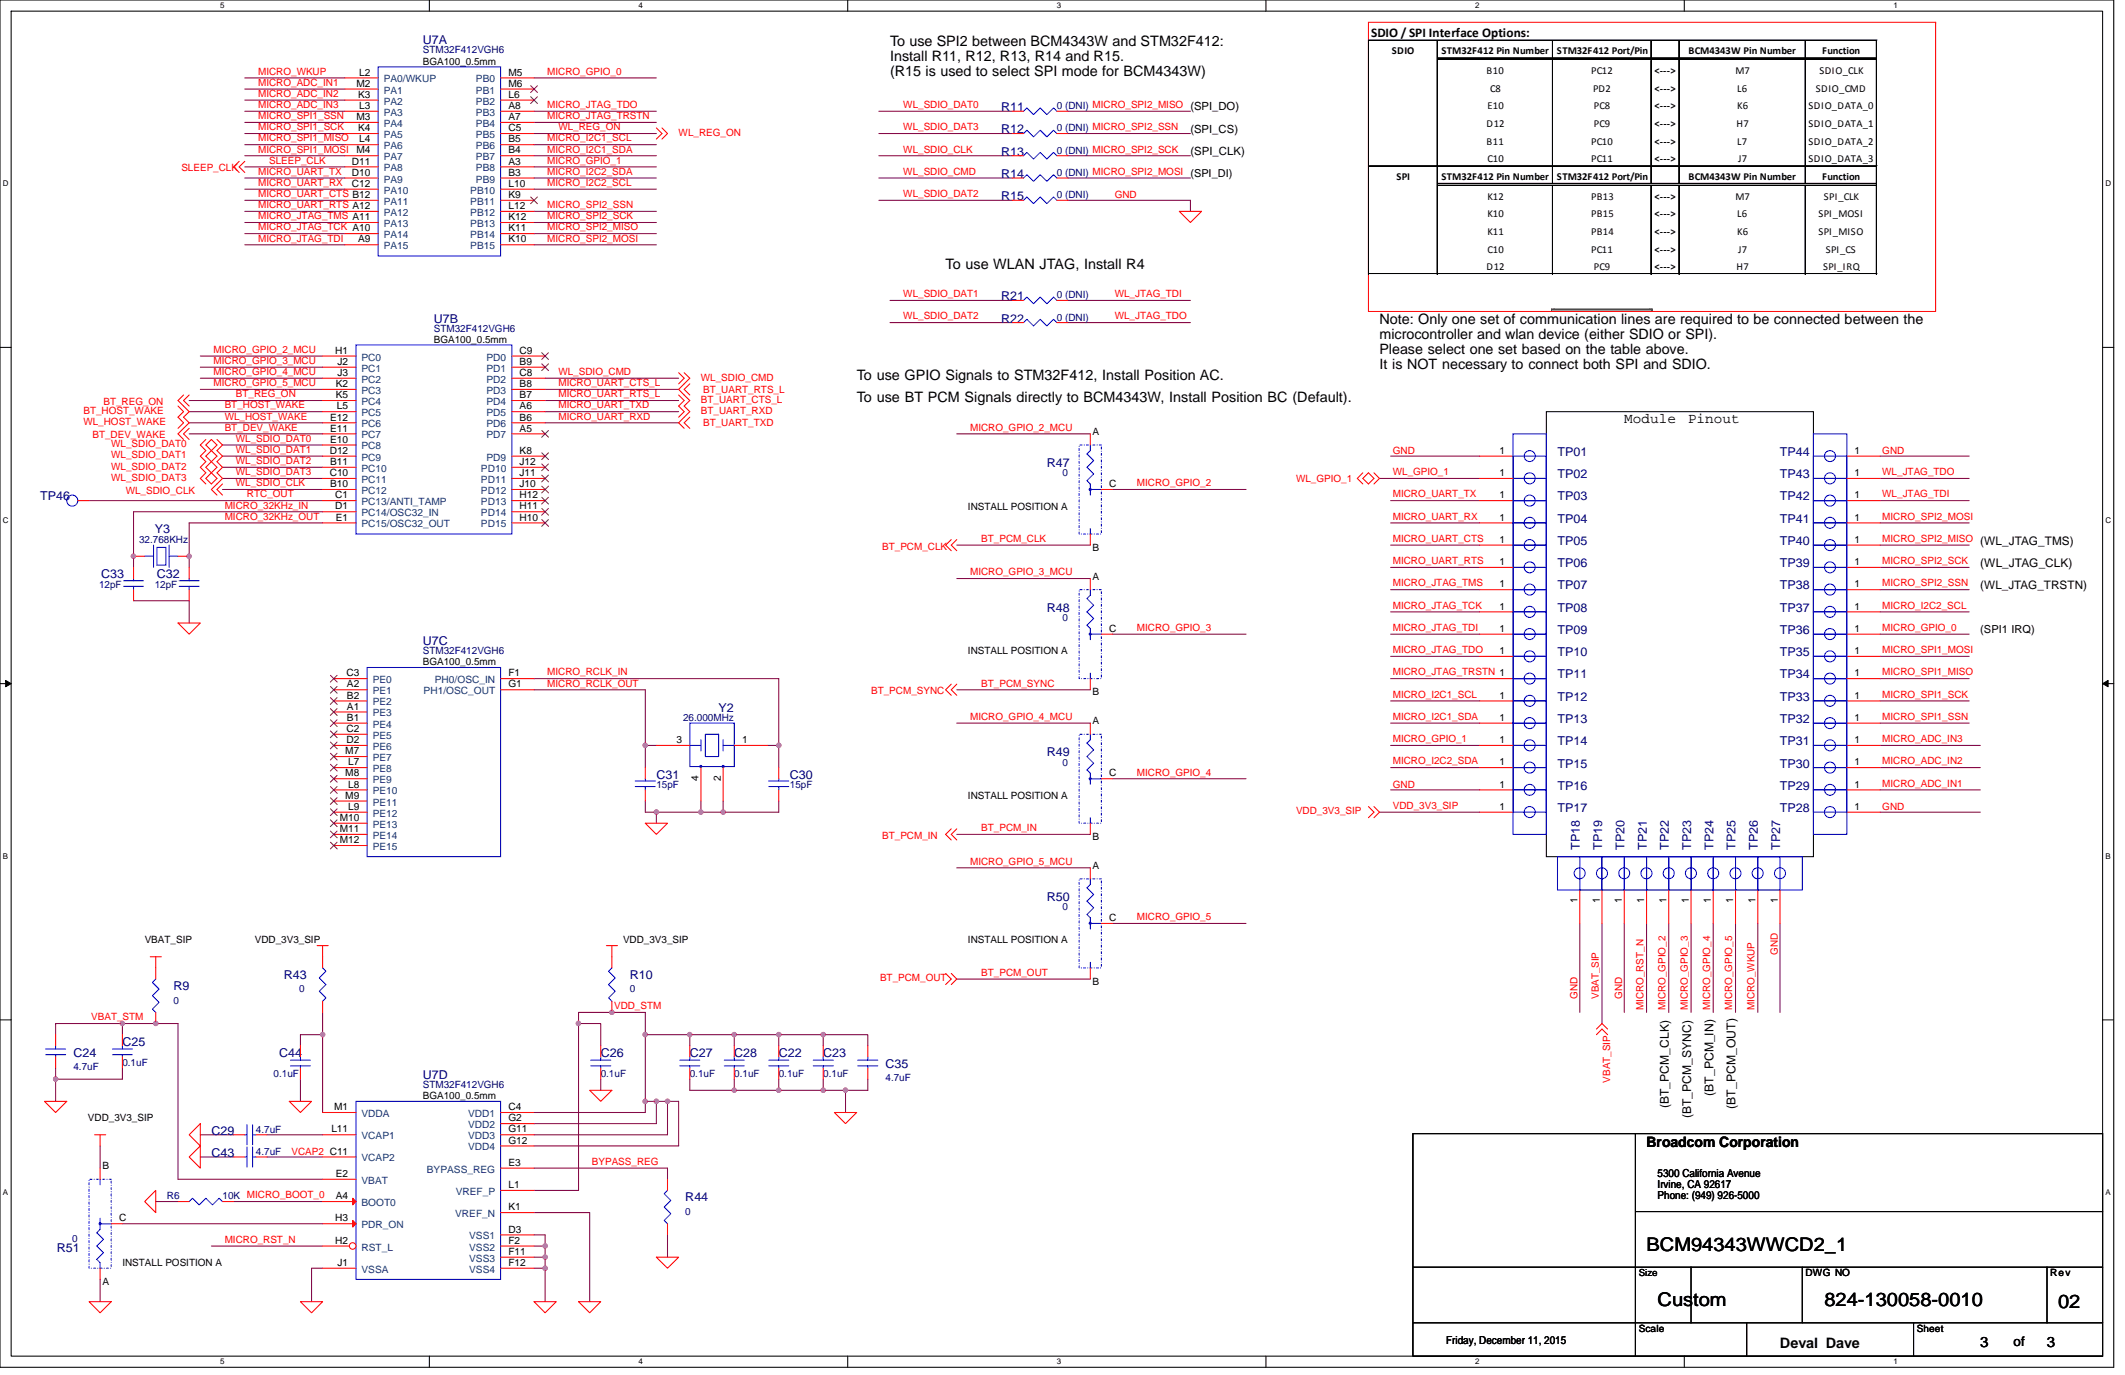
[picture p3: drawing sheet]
<svg xmlns="http://www.w3.org/2000/svg" width="432mm" height="279mm" viewBox="0 0 432 279" stroke-linecap="round" stroke-linejoin="round" font-family="sans-serif">
<defs><g id="words">
<g font-size="3.8">
<text x="334.6" y="254.1">BCM94343WWCD2_1</text>
<text x="336.8" y="265.5">Custom</text>
<text x="370.7" y="265.5">824-130058-0010</text>
<text x="418.2" y="265.7">02</text>
</g>
<g font-size="2.9">
<text x="180.8" y="9.4">To use SPI2 between BCM4343W and STM32F412:</text>
<text x="180.8" y="12.4">Install R11, R12, R13, R14 and R15.</text>
<text x="180.8" y="15.5">(R15 is used to select SPI mode for BCM4343W)</text>
<text x="192.2" y="54.6">To use WLAN JTAG, Install R4</text>
<text x="280.3" y="65.9">Note: Only one set of communication lines are required to be connected between the</text>
<text x="280.3" y="68.9">microcontroller and wlan device (either SDIO or SPI).</text>
<text x="280.3" y="71.9">Please select one set based on the table above.</text>
<text x="174.1" y="77.2">To use GPIO Signals to STM32F412, Install Position AC.</text>
<text x="280.3" y="74.9">It is NOT necessary to connect both SPI and SDIO.</text>
<text x="174.1" y="81.7">To use BT PCM Signals directly to BCM4343W, Install Position BC (Default).</text>
<text x="330.1" y="86">Module</text>
<text x="343" y="86">Pinout</text>
<text x="334.6" y="233.1">Broadcom Corporation</text>
<text x="361.7" y="274">Deval Dave</text>
<text x="402.4" y="273.7">3</text>
<text x="415.9" y="273.7">3</text>
</g>
<g font-size="2.7">
<text x="278.6" y="7.5">SDIO / SPI Interface Options:</text>
<text x="409.2" y="273.5">of</text>
</g>
<g font-size="2.5" fill="#000080">
<text x="85.9" y="9">U7A</text>
<text x="203.5" y="22.6">R11</text>
<text x="203.5" y="27.1">R12</text>
<text x="203.5" y="31.6">R13</text>
<text x="203.5" y="36.1">R14</text>
<text x="203.5" y="40.7">R15</text>
<text x="88.2" y="65.5">U7B</text>
<text x="203.5" y="65.5">R22</text>
<text x="203.5" y="61">R21</text>
<text x="212.7" y="94.9">R47</text>
<text x="316.5" y="92.6">TP01</text>
<text x="361.7" y="92.6">TP44</text>
<text x="8.1" y="101.7">TP46</text>
<text x="316.5" y="101.7">TP03</text>
<text x="316.5" y="97.2">TP02</text>
<text x="361.7" y="101.7">TP42</text>
<text x="361.7" y="97.2">TP43</text>
<text x="316.5" y="106.2">TP04</text>
<text x="361.7" y="106.2">TP41</text>
<text x="31.4" y="108.2">Y3</text>
<text x="316.5" y="110.7">TP05</text>
<text x="361.7" y="110.7">TP40</text>
<text x="20.6" y="117.5">C33</text>
<text x="31.9" y="117.5">C32</text>
<text x="316.5" y="119.8">TP07</text>
<text x="316.5" y="115.3">TP06</text>
<text x="361.7" y="119.8">TP38</text>
<text x="361.7" y="115.3">TP39</text>
<text x="212.7" y="124.3">R48</text>
<text x="316.5" y="124.3">TP08</text>
<text x="361.7" y="124.3">TP37</text>
<text x="85.9" y="131.1">U7C</text>
<text x="316.5" y="128.8">TP09</text>
<text x="361.7" y="128.8">TP36</text>
<text x="316.5" y="137.9">TP11</text>
<text x="316.5" y="133.3">TP10</text>
<text x="361.7" y="133.3">TP35</text>
<text x="361.7" y="137.9">TP34</text>
<text x="316.5" y="142.4">TP12</text>
<text x="361.7" y="142.4">TP33</text>
<text x="146" y="144.7">Y2</text>
<text x="316.5" y="146.9">TP13</text>
<text x="361.7" y="146.9">TP32</text>
<text x="212.7" y="153.7">R49</text>
<text x="316.5" y="156">TP15</text>
<text x="316.5" y="151.4">TP14</text>
<text x="361.7" y="151.4">TP31</text>
<text x="361.7" y="156">TP30</text>
<text x="133.4" y="158.2">C31</text>
<text x="160.5" y="158.2">C30</text>
<text x="316.5" y="160.5">TP16</text>
<text x="361.7" y="160.5">TP29</text>
<text x="316.5" y="165">TP17</text>
<text x="361.7" y="165">TP28</text>
<text x="321" y="172.7" transform="rotate(-90 321 172.7)">TP18</text>
<text x="325.6" y="172.7" transform="rotate(-90 325.6 172.7)">TP19</text>
<text x="330.1" y="172.7" transform="rotate(-90 330.1 172.7)">TP20</text>
<text x="334.6" y="172.7" transform="rotate(-90 334.6 172.7)">TP21</text>
<text x="339.1" y="172.7" transform="rotate(-90 339.1 172.7)">TP22</text>
<text x="343.6" y="172.7" transform="rotate(-90 343.6 172.7)">TP23</text>
<text x="348.2" y="172.7" transform="rotate(-90 348.2 172.7)">TP24</text>
<text x="352.7" y="172.7" transform="rotate(-90 352.7 172.7)">TP25</text>
<text x="357.2" y="172.7" transform="rotate(-90 357.2 172.7)">TP26</text>
<text x="361.7" y="172.7" transform="rotate(-90 361.7 172.7)">TP27</text>
<text x="212.7" y="183.1">R50</text>
<text x="35.3" y="201.2">R9</text>
<text x="57.7" y="198.9">R43</text>
<text x="128" y="198.9">R10</text>
<text x="14.9" y="214.7">C24</text>
<text x="24.9" y="212.5">C25</text>
<text x="56.7" y="214.7">C44</text>
<text x="122.1" y="214.7">C26</text>
<text x="140.2" y="214.7">C27</text>
<text x="149.2" y="214.7">C28</text>
<text x="158.2" y="214.7">C22</text>
<text x="167.3" y="214.7">C23</text>
<text x="85.9" y="219.2">U7D</text>
<text x="179.9" y="217">C35</text>
<text x="42.9" y="230.5">C29</text>
<text x="42.9" y="235.1">C43</text>
<text x="139.3" y="244.1">R44</text>
<text x="11.5" y="254.5">R51</text>
</g>
<g font-size="2.5">
<text x="339.1" y="225.1" transform="rotate(-90 339.1 225.1)">(BT_PCM_CLK)</text>
<text x="343.6" y="227.2" transform="rotate(-90 343.6 227.2)">(BT_PCM_SYNC)</text>
<text x="348.2" y="222.7" transform="rotate(-90 348.2 222.7)">(BT_PCM_IN)</text>
<text x="352.7" y="225.4" transform="rotate(-90 352.7 225.4)">(BT_PCM_OUT)</text>
</g>
<g font-size="2.4">
<text x="402.4" y="110.7">(WL_JTAG_TMS)</text>
<text x="402.4" y="115.2">(WL_JTAG_CLK)</text>
<text x="402.4" y="119.7">(WL_JTAG_TRSTN)</text>
</g>
<g font-size="2.3">
<text x="241.9" y="26.9">(SPI_CS)</text>
<text x="241.9" y="31.5">(SPI_CLK)</text>
</g>
<g font-size="2.2">
<text x="282.8" y="11.1">SDIO</text>
<text x="292.9" y="11.1">STM32F412 Pin Number</text>
<text x="316.4" y="11.1">STM32F412 Port/Pin</text>
<text x="343.1" y="11.1">BCM4343W Pin Number</text>
<text x="370.2" y="11.1">Function</text>
<text x="302.1" y="15">B10</text>
<text x="323.3" y="15">PC12</text>
<text x="336.2" y="15">&lt;‐‐‐&gt;</text>
<text x="352.7" y="15">M7</text>
<text x="369.7" y="15">SDIO_CLK</text>
<text x="302.3" y="22.2">E10</text>
<text x="302.8" y="18.6">C8</text>
<text x="323.7" y="18.6">PD2</text>
<text x="323.9" y="22.2">PC8</text>
<text x="336.2" y="18.6">&lt;‐‐‐&gt;</text>
<text x="336.2" y="22.2">&lt;‐‐‐&gt;</text>
<text x="353" y="18.6">L6</text>
<text x="353" y="22.2">K6</text>
<text x="367.5" y="22.2">SDIO_DATA_0</text>
<text x="369" y="18.6">SDIO_CMD</text>
<text x="302.1" y="25.8">D12</text>
<text x="302.1" y="29.4">B11</text>
<text x="323.3" y="29.4">PC10</text>
<text x="323.9" y="25.8">PC9</text>
<text x="336.2" y="25.8">&lt;‐‐‐&gt;</text>
<text x="336.2" y="29.4">&lt;‐‐‐&gt;</text>
<text x="352.8" y="25.8">H7</text>
<text x="353" y="29.4">L7</text>
<text x="367.5" y="25.8">SDIO_DATA_1</text>
<text x="367.5" y="29.4">SDIO_DATA_2</text>
<text x="302.3" y="33">C10</text>
<text x="323.3" y="33">PC11</text>
<text x="336.2" y="33">&lt;‐‐‐&gt;</text>
<text x="353.2" y="33">J7</text>
<text x="367.5" y="33">SDIO_DATA_3</text>
<text x="283.7" y="36.6">SPI</text>
<text x="292.9" y="36.6">STM32F412 Pin Number</text>
<text x="302.3" y="40.6">K12</text>
<text x="316.4" y="36.6">STM32F412 Port/Pin</text>
<text x="323.3" y="40.6">PB13</text>
<text x="336.2" y="40.6">&lt;‐‐‐&gt;</text>
<text x="343.1" y="36.6">BCM4343W Pin Number</text>
<text x="352.7" y="40.6">M7</text>
<text x="370.2" y="36.6">Function</text>
<text x="370.6" y="40.6">SPI_CLK</text>
<text x="302.3" y="44.2">K10</text>
<text x="302.3" y="47.8">K11</text>
<text x="323.3" y="44.2">PB15</text>
<text x="323.3" y="47.8">PB14</text>
<text x="336.2" y="44.2">&lt;‐‐‐&gt;</text>
<text x="336.2" y="47.8">&lt;‐‐‐&gt;</text>
<text x="353" y="44.2">L6</text>
<text x="353" y="47.8">K6</text>
<text x="369.5" y="44.2">SPI_MOSI</text>
<text x="369.5" y="47.8">SPI_MISO</text>
<text x="302.3" y="51.4">C10</text>
<text x="323.3" y="51.4">PC11</text>
<text x="336.2" y="51.4">&lt;‐‐‐&gt;</text>
<text x="353.2" y="51.4">J7</text>
<text x="371" y="51.4">SPI_CS</text>
<text x="302.1" y="54.9">D12</text>
<text x="323.9" y="54.9">PC9</text>
<text x="336.2" y="54.9">&lt;‐‐‐&gt;</text>
<text x="352.9" y="54.9">H7</text>
<text x="370.4" y="54.9">SPI_IRQ</text>
<text x="402.4" y="128.6">(SPI1 IRQ)</text>
<text x="336.8" y="239.2">5300 California Avenue</text>
<text x="336.8" y="241.4">Irvine, CA 92617</text>
<text x="336.8" y="243.7">Phone: (949) 926-5000</text>
<text x="293.9" y="273.1">Friday, December 11, 2015</text>
</g>
<g font-size="2" fill="#000080">
<text x="85.9" y="10.9">STM32F412VGH6</text>
<text x="214.8" y="22.2">0 (DNI) MICRO_SPI2_MISO (SPI_DO)</text>
<text x="214.8" y="26.7">0 (DNI) MICRO_SPI2_SSN</text>
<text x="214.8" y="35.7">0 (DNI) MICRO_SPI2_MOSI (SPI_DI)</text>
<text x="214.8" y="31.2">0 (DNI) MICRO_SPI2_SCK</text>
<text x="214.8" y="40.3">0 (DNI)</text>
<text x="214.8" y="65.1">0 (DNI)</text>
<text x="214.8" y="60.6">0 (DNI)</text>
<text x="88.2" y="67.4">STM32F412VGH6</text>
<text x="215.9" y="96.8">0</text>
<text x="28.3" y="110.3">32.768KHz</text>
<text x="20.1" y="119.4">12pF</text>
<text x="31.4" y="119.4">12pF</text>
<text x="215.9" y="126.2">0</text>
<text x="85.9" y="132.9">STM32F412VGH6</text>
<text x="138.8" y="146.5">26.000MHz</text>
<text x="215.9" y="155.6">0</text>
<text x="133.4" y="160.1">15pF</text>
<text x="160.5" y="160.1">15pF</text>
<text x="215.9" y="184.9">0</text>
<text x="35.3" y="203.9">0</text>
<text x="60.8" y="201.7">0</text>
<text x="128" y="201.7">0</text>
<text x="14.9" y="217.5">4.7uF</text>
<text x="24.9" y="216.6">0.1uF</text>
<text x="55.6" y="218.8">0.1uF</text>
<text x="85.9" y="221.1">STM32F412VGH6</text>
<text x="122.1" y="218.8">0.1uF</text>
<text x="140.2" y="218.8">0.1uF</text>
<text x="149.2" y="218.8">0.1uF</text>
<text x="158.2" y="218.8">0.1uF</text>
<text x="167.3" y="218.8">0.1uF</text>
<text x="179.9" y="219.8">4.7uF</text>
<text x="52" y="230.1">4.7uF</text>
<text x="52" y="234.7">4.7uF</text>
<text x="33.9" y="243.7">R6</text>
<text x="45.2" y="243.7">10K MICRO_BOOT_0</text>
<text x="139.3" y="246.9">0</text>
<text x="14.7" y="252.3">0</text>
</g>
<g font-size="2" fill="#f00">
<text x="52.5" y="17.4">MICRO_ADC_IN1</text>
<text x="52.5" y="15.2">MICRO_WKUP</text>
<text x="111.2" y="15.2">MICRO_GPIO_0</text>
<text x="52.5" y="19.7">MICRO_ADC_IN2</text>
<text x="52.5" y="21.9">MICRO_ADC_IN3</text>
<text x="111.2" y="21.9">MICRO_JTAG_TDO</text>
<text x="183.6" y="21.9">WL_SDIO_DAT0</text>
<text x="52.5" y="24.2">MICRO_SPI1_SSN</text>
<text x="52.5" y="26.5">MICRO_SPI1_SCK</text>
<text x="52.5" y="28.7">MICRO_SPI1_MISO</text>
<text x="111.2" y="24.2">MICRO_JTAG_TRSTN</text>
<text x="111.2" y="28.7">MICRO_I2C1_SCL</text>
<text x="113.5" y="26.5">WL_REG_ON</text>
<text x="137.9" y="27.6">WL_REG_ON</text>
<text x="183.6" y="26.5">WL_SDIO_DAT3</text>
<text x="36.9" y="34.8">SLEEP_CLK</text>
<text x="52.5" y="31">MICRO_SPI1_MOSI</text>
<text x="52.5" y="35.5">MICRO_UART_TX</text>
<text x="54.7" y="33.3">SLEEP_CLK</text>
<text x="111.2" y="33.3">MICRO_GPIO_1</text>
<text x="111.2" y="31">MICRO_I2C1_SDA</text>
<text x="111.2" y="35.5">MICRO_I2C2_SDA</text>
<text x="183.6" y="31">WL_SDIO_CLK</text>
<text x="183.6" y="35.5">WL_SDIO_CMD</text>
<text x="52.5" y="37.8">MICRO_UART_RX</text>
<text x="52.5" y="40">MICRO_UART_CTS B12</text>
<text x="111.2" y="37.8">MICRO_I2C2_SCL</text>
<text x="183.6" y="40">WL_SDIO_DAT2</text>
<text x="226.5" y="40.3">GND</text>
<text x="52.5" y="44.6">MICRO_JTAG_TMS A11</text>
<text x="52.5" y="46.8">MICRO_JTAG_TCK A10</text>
<text x="52.5" y="42.3">MICRO_UART_RTS A12</text>
<text x="111.2" y="42.3">MICRO_SPI2_SSN</text>
<text x="111.2" y="44.6">MICRO_SPI2_SCK</text>
<text x="111.2" y="46.8">MICRO_SPI2_MISO</text>
<text x="52.5" y="49.1">MICRO_JTAG_TDI</text>
<text x="111.2" y="49.1">MICRO_SPI2_MOSI</text>
<text x="183.6" y="60.4">WL_SDIO_DAT1</text>
<text x="183.6" y="64.9">WL_SDIO_DAT2</text>
<text x="226.5" y="60.4">WL_JTAG_TDI</text>
<text x="226.5" y="64.9">WL_JTAG_TDO</text>
<text x="43.4" y="71.7">MICRO_GPIO_2_MCU</text>
<text x="43.4" y="74">MICRO_GPIO_3_MCU</text>
<text x="43.4" y="76.2">MICRO_GPIO_4_MCU</text>
<text x="113.5" y="76.2">WL_SDIO_CMD</text>
<text x="142.4" y="77.3">WL_SDIO_CMD</text>
<text x="21" y="82.3">BT_REG_ON</text>
<text x="43.4" y="78.5">MICRO_GPIO_5_MCU</text>
<text x="45.7" y="83">BT_HOST_WAKE</text>
<text x="47.9" y="80.7">BT_REG_ON</text>
<text x="113.5" y="78.5">MICRO_UART_CTS_L</text>
<text x="113.5" y="80.7">MICRO_UART_RTS_L</text>
<text x="113.5" y="83">MICRO_UART_TXD</text>
<text x="142.4" y="81.9">BT_UART_CTS_L</text>
<text x="142.9" y="79.8">BT_UART_RTS_L</text>
<text x="17" y="86.4">WL_HOST_WAKE</text>
<text x="17" y="84.1">BT_HOST_WAKE</text>
<text x="18.8" y="89.1">BT_DEV_WAKE</text>
<text x="45.7" y="87.5">BT_DEV_WAKE</text>
<text x="45.7" y="85.3">WL_HOST_WAKE</text>
<text x="47.9" y="89.8">WL_SDIO_DAT0</text>
<text x="113.5" y="85.3">MICRO_UART_RXD</text>
<text x="142.4" y="84.1">BT_UART_RXD</text>
<text x="142.9" y="86.6">BT_UART_TXD</text>
<text x="197.1" y="87.5">MICRO_GPIO_2_MCU</text>
<text x="22.6" y="90.9">WL_SDIO_DAT0</text>
<text x="22.6" y="93.2">WL_SDIO_DAT1</text>
<text x="22.6" y="95.4">WL_SDIO_DAT2</text>
<text x="47.9" y="92">WL_SDIO_DAT1</text>
<text x="47.9" y="94.3">WL_SDIO_DAT2</text>
<text x="283" y="92.2">GND</text>
<text x="382.5" y="92.2">GND</text>
<text x="22.6" y="97.7">WL_SDIO_DAT3</text>
<text x="25.5" y="100.4">WL_SDIO_CLK</text>
<text x="47.9" y="96.6">WL_SDIO_DAT3</text>
<text x="47.9" y="98.8">WL_SDIO_CLK</text>
<text x="50.2" y="101.1">RTC_OUT</text>
<text x="231" y="98.8">MICRO_GPIO_2</text>
<text x="263.4" y="97.9">WL_GPIO_1</text>
<text x="283" y="101.1">MICRO_UART_TX</text>
<text x="283" y="96.6">WL_GPIO_1</text>
<text x="382.5" y="101.1">WL_JTAG_TDI</text>
<text x="382.5" y="96.6">WL_JTAG_TDO</text>
<text x="45.7" y="103.3">MICRO_32KHz_IN</text>
<text x="45.7" y="105.6">MICRO_32KHz_OUT</text>
<text x="283" y="105.6">MICRO_UART_RX</text>
<text x="382.5" y="105.6">MICRO_SPI2_MOSI</text>
<text x="179.3" y="111.7">BT_PCM_CLK</text>
<text x="199.4" y="110.1">BT_PCM_CLK</text>
<text x="283" y="110.1">MICRO_UART_CTS</text>
<text x="382.5" y="110.1">MICRO_SPI2_MISO</text>
<text x="197.1" y="116.9">MICRO_GPIO_3_MCU</text>
<text x="283" y="119.2">MICRO_JTAG_TMS</text>
<text x="283" y="114.6">MICRO_UART_RTS</text>
<text x="382.5" y="119.2">MICRO_SPI2_SSN</text>
<text x="382.5" y="114.6">MICRO_SPI2_SCK</text>
<text x="283" y="123.7">MICRO_JTAG_TCK</text>
<text x="382.5" y="123.7">MICRO_I2C2_SCL</text>
<text x="231" y="128.2">MICRO_GPIO_3</text>
<text x="283" y="128.2">MICRO_JTAG_TDI</text>
<text x="382.5" y="128.2">MICRO_GPIO_0</text>
<text x="111.2" y="137.2">MICRO_RCLK_IN</text>
<text x="283" y="132.7">MICRO_JTAG_TDO</text>
<text x="283" y="137.2">MICRO_JTAG_TRSTN 1</text>
<text x="382.5" y="132.7">MICRO_SPI1_MOSI</text>
<text x="382.5" y="137.2">MICRO_SPI1_MISO</text>
<text x="111.2" y="139.5">MICRO_RCLK_OUT</text>
<text x="177" y="141.1">BT_PCM_SYNC</text>
<text x="199.4" y="139.5">BT_PCM_SYNC</text>
<text x="283" y="141.8">MICRO_I2C1_SCL</text>
<text x="382.5" y="141.8">MICRO_SPI1_SCK</text>
<text x="197.1" y="146.3">MICRO_GPIO_4_MCU</text>
<text x="283" y="146.3">MICRO_I2C1_SDA</text>
<text x="382.5" y="146.3">MICRO_SPI1_SSN</text>
<text x="283" y="150.8">MICRO_GPIO_1</text>
<text x="283" y="155.3">MICRO_I2C2_SDA</text>
<text x="382.5" y="155.3">MICRO_ADC_IN2</text>
<text x="382.5" y="150.8">MICRO_ADC_IN3</text>
<text x="231" y="157.6">MICRO_GPIO_4</text>
<text x="283" y="160.1">GND</text>
<text x="382.5" y="159.9">MICRO_ADC_IN1</text>
<text x="263.4" y="165.5">VDD_3V3_SIP</text>
<text x="283" y="164.4">VDD_3V3_SIP</text>
<text x="382.5" y="164.6">GND</text>
<text x="179.3" y="170.5">BT_PCM_IN</text>
<text x="199.4" y="168.9">BT_PCM_IN</text>
<text x="197.1" y="175.7">MICRO_GPIO_5_MCU</text>
<text x="231" y="187">MICRO_GPIO_5</text>
<text x="361.3" y="194" transform="rotate(-90 361.3 194)">GND</text>
<text x="178.8" y="199.4">BT_PCM_OUT</text>
<text x="199.4" y="198.3">BT_PCM_OUT</text>
<text x="320.6" y="203" transform="rotate(-90 320.6 203)">GND</text>
<text x="324.9" y="203" transform="rotate(-90 324.9 203)">VBAT_SIP</text>
<text x="329.6" y="203" transform="rotate(-90 329.6 203)">GND</text>
<text x="18.5" y="207.3">VBAT_STM</text>
<text x="124.8" y="205.1">VDD_STM</text>
<text x="333.9" y="205.3" transform="rotate(-90 333.9 205.3)">MICRO_RST_N</text>
<text x="338.4" y="205.3" transform="rotate(-90 338.4 205.3)">MICRO_GPIO_2</text>
<text x="343" y="205.3" transform="rotate(-90 343 205.3)">MICRO_GPIO_3</text>
<text x="347.5" y="205.3" transform="rotate(-90 347.5 205.3)">MICRO_GPIO_4</text>
<text x="352" y="205.3" transform="rotate(-90 352 205.3)">MICRO_GPIO_5</text>
<text x="356.5" y="205.3" transform="rotate(-90 356.5 205.3)">MICRO_WKUP</text>
<text x="327.2" y="220" transform="rotate(-90 327.2 220)">VBAT_SIP</text>
<text x="59.2" y="234.7">VCAP2 C11</text>
<text x="120.3" y="236.7">BYPASS_REG</text>
<text x="45.7" y="252.5">MICRO_RST_N</text>
</g>
<g font-size="2">
<text x="72.4" y="17.6">M2</text>
<text x="73" y="15.4">L2</text>
<text x="85.9" y="13.1">BGA100_0.5mm</text>
<text x="103.3" y="15.4">M5</text>
<text x="103.3" y="17.6">M6</text>
<text x="72.7" y="19.9">K3</text>
<text x="73" y="22.1">L3</text>
<text x="103.3" y="19.9">L6</text>
<text x="103.3" y="22.1">A8</text>
<text x="72.4" y="24.4">M3</text>
<text x="72.7" y="26.7">K4</text>
<text x="73" y="28.9">L4</text>
<text x="103.3" y="24.4">A7</text>
<text x="103.3" y="26.7">C5</text>
<text x="103.3" y="28.9">B5</text>
<text x="71.5" y="33.4">D11</text>
<text x="71.5" y="35.7">D10</text>
<text x="72.4" y="31.2">M4</text>
<text x="103.3" y="31.2">B4</text>
<text x="103.3" y="33.4">A3</text>
<text x="103.3" y="35.7">B3</text>
<text x="71.5" y="38">C12</text>
<text x="103.3" y="38">L10</text>
<text x="103.3" y="40.2">K9</text>
<text x="103.3" y="42.5">L12</text>
<text x="103.3" y="44.7">K12</text>
<text x="103.3" y="47">K11</text>
<text x="72.7" y="49.3">A9</text>
<text x="103.3" y="49.3">K10</text>
<text x="68.1" y="71.9">H1</text>
<text x="88.2" y="69.6">BGA100_0.5mm</text>
<text x="105.6" y="71.9">C9</text>
<text x="68.6" y="74.1">J2</text>
<text x="68.6" y="76.4">J3</text>
<text x="105.6" y="74.1">B9</text>
<text x="105.6" y="76.4">C8</text>
<text x="68.2" y="78.7">K2</text>
<text x="68.2" y="80.9">K5</text>
<text x="68.5" y="83.2">L5</text>
<text x="105.6" y="78.7">B8</text>
<text x="105.6" y="80.9">B7</text>
<text x="105.6" y="83.2">A6</text>
<text x="67.1" y="85.4">E12</text>
<text x="67.1" y="87.7">E11</text>
<text x="67.1" y="90">E10</text>
<text x="105.6" y="85.4">B6</text>
<text x="105.6" y="87.7">A5</text>
<text x="222" y="88.4">A</text>
<text x="67" y="92.2">D12</text>
<text x="67.1" y="94.5">B11</text>
<text x="105.6" y="94.5">J12</text>
<text x="105.6" y="92.2">K8</text>
<text x="304.7" y="92.2">1</text>
<text x="376.9" y="92.2">1</text>
<text x="67" y="96.8">C10</text>
<text x="67.1" y="99">B10</text>
<text x="68.1" y="101.3">C1</text>
<text x="105.6" y="96.8">J11</text>
<text x="105.6" y="99">J10</text>
<text x="105.6" y="101.3">H12</text>
<text x="225.4" y="99">C</text>
<text x="304.7" y="101.3">1</text>
<text x="304.7" y="96.8">1</text>
<text x="376.9" y="101.3">1</text>
<text x="376.9" y="96.8">1</text>
<text x="68.1" y="103.5">D1</text>
<text x="68.2" y="105.8">E1</text>
<text x="105.6" y="103.5">H11</text>
<text x="105.6" y="105.8">H10</text>
<text x="196.7" y="103.5">INSTALL POSITION A</text>
<text x="304.7" y="105.8">1</text>
<text x="376.9" y="105.8">1</text>
<text x="222" y="111.9">B</text>
<text x="304.7" y="110.3">1</text>
<text x="376.9" y="110.3">1</text>
<text x="222" y="117.8">A</text>
<text x="304.7" y="119.4">1</text>
<text x="304.7" y="114.8">1</text>
<text x="376.9" y="119.4">1</text>
<text x="376.9" y="114.8">1</text>
<text x="304.7" y="123.9">1</text>
<text x="376.9" y="123.9">1</text>
<text x="225.4" y="128.4">C</text>
<text x="304.7" y="128.4">1</text>
<text x="376.9" y="128.4">1</text>
<text x="70.4" y="137.4">C3</text>
<text x="85.9" y="135.2">BGA100_0.5mm</text>
<text x="103.3" y="137.4">F1</text>
<text x="196.7" y="132.9">INSTALL POSITION A</text>
<text x="304.7" y="132.9">1</text>
<text x="376.9" y="132.9">1</text>
<text x="376.9" y="137.4">1</text>
<text x="70.5" y="139.7">A2</text>
<text x="70.5" y="142">B2</text>
<text x="103.3" y="139.7">G1</text>
<text x="222" y="141.3">B</text>
<text x="304.7" y="142">1</text>
<text x="376.9" y="142">1</text>
<text x="70.4" y="148.7">C2</text>
<text x="70.5" y="144.2">A1</text>
<text x="70.5" y="146.5">B1</text>
<text x="222" y="147.2">A</text>
<text x="304.7" y="146.5">1</text>
<text x="376.9" y="146.5">1</text>
<text x="70.2" y="153.3">M7</text>
<text x="70.4" y="151">D2</text>
<text x="70.7" y="155.5">L7</text>
<text x="137.4" y="151">3</text>
<text x="150.8" y="151">1</text>
<text x="304.7" y="155.5">1</text>
<text x="304.7" y="151">1</text>
<text x="376.9" y="151">1</text>
<text x="376.9" y="155.5">1</text>
<text x="70.2" y="157.8">M8</text>
<text x="70.7" y="160">L8</text>
<text x="142" y="158.7" transform="rotate(-90 142 158.7)">4</text>
<text x="146.5" y="158.7" transform="rotate(-90 146.5 158.7)">2</text>
<text x="225.4" y="157.8">C</text>
<text x="304.7" y="160">1</text>
<text x="376.9" y="160">1</text>
<text x="69" y="166.8">M10</text>
<text x="70.2" y="162.3">M9</text>
<text x="70.7" y="164.6">L9</text>
<text x="196.7" y="162.3">INSTALL POSITION A</text>
<text x="304.7" y="164.6">1</text>
<text x="376.9" y="164.6">1</text>
<text x="69" y="169.1">M11</text>
<text x="69" y="171.3">M12</text>
<text x="222" y="170.7">B</text>
<text x="222" y="176.6">A</text>
<text x="320.5" y="183.6" transform="rotate(-90 320.5 183.6)">1</text>
<text x="325.1" y="183.6" transform="rotate(-90 325.1 183.6)">1</text>
<text x="329.6" y="183.6" transform="rotate(-90 329.6 183.6)">1</text>
<text x="334.1" y="183.6" transform="rotate(-90 334.1 183.6)">1</text>
<text x="338.6" y="183.6" transform="rotate(-90 338.6 183.6)">1</text>
<text x="343.2" y="183.6" transform="rotate(-90 343.2 183.6)">1</text>
<text x="347.7" y="183.6" transform="rotate(-90 347.7 183.6)">1</text>
<text x="352.2" y="183.6" transform="rotate(-90 352.2 183.6)">1</text>
<text x="356.7" y="183.6" transform="rotate(-90 356.7 183.6)">1</text>
<text x="361.2" y="183.6" transform="rotate(-90 361.2 183.6)">1</text>
<text x="29.4" y="191.7">VBAT_SIP</text>
<text x="51.8" y="191.7">VDD_3V3_SIP</text>
<text x="126.6" y="191.7">VDD_3V3_SIP</text>
<text x="196.7" y="191.7">INSTALL POSITION A</text>
<text x="225.4" y="187.2">C</text>
<text x="222" y="200.1">B</text>
<text x="17.9" y="227.9">VDD_3V3_SIP</text>
<text x="67.9" y="225.6">M1</text>
<text x="85.9" y="223.4">BGA100_0.5mm</text>
<text x="103.3" y="225.6">C4</text>
<text x="103.3" y="227.9">G2</text>
<text x="67.3" y="230.1">L11</text>
<text x="103.3" y="230.1">G11</text>
<text x="103.3" y="232.4">G12</text>
<text x="20.8" y="237.6">B</text>
<text x="68.2" y="239.2">E2</text>
<text x="103.3" y="236.9">E3</text>
<text x="68.2" y="243.7">A4</text>
<text x="103.3" y="241.4">L1</text>
<text x="103.3" y="245.9">K1</text>
<text x="24.2" y="248.2">C</text>
<text x="68.1" y="248.2">H3</text>
<text x="103.3" y="250.5">D3</text>
<text x="24.9" y="257.3">INSTALL POSITION A</text>
<text x="68.1" y="252.7">H2</text>
<text x="68.6" y="257.2">J1</text>
<text x="103.3" y="252.7">F2</text>
<text x="103.3" y="255">F11</text>
<text x="103.3" y="257.2">F12</text>
<text x="20.8" y="261.1">A</text>
<text x="333" y="259.3">Size</text>
<text x="366.9" y="259.3">DWG NO</text>
<text x="416.6" y="259.3">Rev</text>
<text x="333" y="270.6">Scale</text>
<text x="389.5" y="270.6">Sheet</text>
</g>
<g font-size="2" fill="#004080">
<text x="78" y="16.7">PA0/WKUP</text>
<text x="96.7" y="16.7">PB0</text>
<text x="78" y="19">PA1</text>
<text x="78" y="21.3">PA2</text>
<text x="78" y="23.5">PA3</text>
<text x="96.7" y="19">PB1</text>
<text x="96.7" y="21.3">PB2</text>
<text x="96.7" y="23.5">PB3</text>
<text x="78" y="25.8">PA4</text>
<text x="78" y="28">PA5</text>
<text x="96.7" y="25.8">PB4</text>
<text x="96.7" y="28">PB5</text>
<text x="78" y="30.3">PA6</text>
<text x="78" y="32.6">PA7</text>
<text x="78" y="34.8">PA8</text>
<text x="96.7" y="30.3">PB6</text>
<text x="96.7" y="32.6">PB7</text>
<text x="96.7" y="34.8">PB8</text>
<text x="78" y="37.1">PA9</text>
<text x="78" y="39.3">PA10</text>
<text x="78" y="41.6">PA11</text>
<text x="95.6" y="39.3">PB10</text>
<text x="95.6" y="41.6">PB11</text>
<text x="96.7" y="37.1">PB9</text>
<text x="78" y="43.9">PA12</text>
<text x="78" y="46.1">PA13</text>
<text x="95.6" y="43.9">PB12</text>
<text x="95.6" y="46.1">PB13</text>
<text x="78" y="48.4">PA14</text>
<text x="78" y="50.7">PA15</text>
<text x="95.6" y="48.4">PB14</text>
<text x="95.6" y="50.7">PB15</text>
<text x="73.5" y="73.3">PC0</text>
<text x="73.5" y="75.5">PC1</text>
<text x="73.5" y="77.8">PC2</text>
<text x="98.9" y="73.3">PD0</text>
<text x="98.9" y="75.5">PD1</text>
<text x="98.9" y="77.8">PD2</text>
<text x="73.5" y="80">PC3</text>
<text x="73.5" y="82.3">PC4</text>
<text x="98.9" y="80">PD3</text>
<text x="98.9" y="82.3">PD4</text>
<text x="73.5" y="84.6">PC5</text>
<text x="73.5" y="86.8">PC6</text>
<text x="73.5" y="89.1">PC7</text>
<text x="98.9" y="84.6">PD5</text>
<text x="98.9" y="86.8">PD6</text>
<text x="98.9" y="89.1">PD7</text>
<text x="73.5" y="91.3">PC8</text>
<text x="73.5" y="93.6">PC9</text>
<text x="73.5" y="95.9">PC10</text>
<text x="97.7" y="95.9">PD10</text>
<text x="98.9" y="93.6">PD9</text>
<text x="73.5" y="98.1">PC11</text>
<text x="73.5" y="100.4">PC12</text>
<text x="97.7" y="98.1">PD11</text>
<text x="97.7" y="100.4">PD12</text>
<text x="73.5" y="102.6">PC13/ANTI_TAMP</text>
<text x="73.5" y="104.9">PC14/OSC32_IN</text>
<text x="73.5" y="107.2">PC15/OSC32_OUT</text>
<text x="97.7" y="102.6">PD13</text>
<text x="97.7" y="104.9">PD14</text>
<text x="97.7" y="107.2">PD15</text>
<text x="75.7" y="138.8">PE0</text>
<text x="75.7" y="141.1">PE1</text>
<text x="75.7" y="143.3">PE2</text>
<text x="86.1" y="141.1">PH1/OSC_OUT</text>
<text x="88.4" y="138.8">PH0/OSC_IN</text>
<text x="75.7" y="145.6">PE3</text>
<text x="75.7" y="147.8">PE4</text>
<text x="75.7" y="150.1">PE5</text>
<text x="75.7" y="152.4">PE6</text>
<text x="75.7" y="154.6">PE7</text>
<text x="75.7" y="156.9">PE8</text>
<text x="75.7" y="159.2">PE9</text>
<text x="75.7" y="161.4">PE10</text>
<text x="75.7" y="163.7">PE11</text>
<text x="75.7" y="165.9">PE12</text>
<text x="75.7" y="168.2">PE13</text>
<text x="75.7" y="170.5">PE14</text>
<text x="75.7" y="172.7">PE15</text>
<text x="73.5" y="227">VDDA</text>
<text x="95.1" y="227">VDD1</text>
<text x="73.5" y="231.5">VCAP1</text>
<text x="95.1" y="229.2">VDD2</text>
<text x="95.1" y="231.5">VDD3</text>
<text x="95.1" y="233.8">VDD4</text>
<text x="73.5" y="236">VCAP2</text>
<text x="86.7" y="238.3">BYPASS_REG</text>
<text x="73.5" y="245.1">BOOT0</text>
<text x="73.5" y="240.5">VBAT</text>
<text x="92.6" y="242.8">VREF_P</text>
<text x="73.5" y="249.6">PDR_ON</text>
<text x="92.5" y="247.3">VREF_N</text>
<text x="95.3" y="251.8">VSS1</text>
<text x="73.5" y="254.1">RST_L</text>
<text x="95.3" y="254.1">VSS2</text>
<text x="95.3" y="256.4">VSS3</text>
<text x="73.5" y="258.6">VSSA</text>
<text x="95.3" y="258.6">VSS4</text>
</g>
<g font-size="1.6">
<text x="44.7" y="1.7">5</text>
<text x="129.7" y="1.7">4</text>
<text x="214.7" y="1.7">3</text>
<text x="299.7" y="1.7">2</text>
<text x="384.7" y="1.7">1</text>
<text x=".6" y="37.9">D</text>
<text x="427.8" y="37.9">D</text>
<text x=".6" y="106.2">C</text>
<text x="427.8" y="106.2">C</text>
<text x=".6" y="174.5">B</text>
<text x="427.8" y="174.5">B</text>
<text x=".6" y="242.8">A</text>
<text x="427.8" y="242.8">A</text>
<text x="44.7" y="277.3">5</text>
<text x="129.7" y="277.3">4</text>
<text x="214.7" y="277.3">3</text>
<text x="299.7" y="277.3">2</text>
<text x="384.7" y="277.3">1</text>
</g>
</g></defs>
<path d="M0 0h429.5v277.8h-429.5zM2.3 2.3h424.9v273.3h-424.9z" fill="none" stroke="#000" stroke-width=".21"/>
<g fill="#fff">
<path d="M44.7 .3h.9v1.7h-.9z"/>
<path d="M44.7 275.8h.9v1.8h-.9z"/>
</g>
<path d="M87.2 0v2.3M87.2 275.6v2.2" fill="none" stroke="#000" stroke-width=".21"/>
<g fill="#fff">
<path d="M129.7 .3h.9v1.7h-.9z"/>
<path d="M129.7 275.8h.9v1.8h-.9z"/>
</g>
<path d="M172.3 0v2.3M172.3 275.6v2.2" fill="none" stroke="#000" stroke-width=".21"/>
<g fill="#fff">
<path d="M214.7 .3h.9v1.7h-.9z"/>
<path d="M214.7 275.8h.9v1.8h-.9z"/>
</g>
<path d="M257.2 0v2.3M257.2 275.6v2.2" fill="none" stroke="#000" stroke-width=".21"/>
<g fill="#fff">
<path d="M299.7 .3h.9v1.7h-.9z"/>
<path d="M299.7 275.8h.9v1.8h-.9z"/>
</g>
<path d="M342.2 0v2.3M342.2 275.6v2.2" fill="none" stroke="#000" stroke-width=".21"/>
<g fill="#fff">
<path d="M384.7 .3h.9v1.7h-.9z"/>
<path d="M384.7 275.8h.9v1.8h-.9z"/>
<path d="M.6 36.4h1.1v1.8h-1.1z"/>
<path d="M427.8 36.4h1.2v1.8h-1.2z"/>
<path d="M.6 104.8h1.1v1.7h-1.1z"/>
<path d="M427.8 104.8h1.2v1.7h-1.2z"/>
</g>
<path d="M0 70.6h2.3M427.2 70.6h2.3" fill="none" stroke="#000" stroke-width=".21"/>
<g fill="#fff">
<path d="M.6 173.1h1.1v1.8h-1.1z"/>
<path d="M427.8 173.1h1.1v1.8h-1.1z"/>
</g>
<path d="M0 138.9h2.3M427.2 138.9h2.3" fill="none" stroke="#000" stroke-width=".21"/>
<path d="M1.1 138.3l1.2 .6-1.2 .7zM427.2 138.9l1.2-.6v1.3z" fill="#000" stroke="#000" stroke-width=".2"/>
<g fill="#fff">
<path d="M.6 241.4h1.1v1.8h-1.1z"/>
<path d="M427.8 241.4h1.1v1.8h-1.1z"/>
</g>
<path d="M0 207.2h2.3M427.2 207.2h2.3" fill="none" stroke="#000" stroke-width=".21"/>
<path d="M278.1 4.5v58.8h115.2v-58.8z" fill-rule="evenodd" fill="#fff" stroke="#f00" stroke-width=".2"/>
<path d="M315.4 63h20.2" fill="none" stroke="#a5a5a5" stroke-width=".2"/>
<g fill="none" stroke="#000" stroke-width=".2">
<path d="M315.4 8.3v3.4M315.4 12.3v25M315.5 8.3v3.4M315.5 12.3v25M335.4 8.3v3.4M335.4 12.3v25M335.5 8.3v3.4M335.5 12.3v25M341.1 8.3v3.4M341.1 12.3v25M341.2 8.3v3.4M341.2 12.3v25"/>
<path d="M366.8 8.3v3.4M366.8 12.3v25M366.9 8.3v3.4M366.9 12.3v25"/>
</g>
<path d="M315.3 62.8h.5" fill="none" stroke="#3f3f3f" stroke-width=".2"/>
<path d="M315.3 62.8h.5v.1h-.5z" fill="#3f3f3f"/>
<g fill="none" stroke="#000" stroke-width=".2">
<path d="M278.1 8.1v47.7M278.2 8.1v47.7M292 8.3v47.5M292.1 8.3v47.5M381.3 8.3v47.5M315.4 37.8v18M315.5 37.8v18M335.4 37.8v18M335.5 37.8v18M341.1 37.8v18M341.2 37.8v18M366.8 37.8v18"/>
<path d="M366.9 37.8v18"/>
</g>
<path d="M315.3 62.8v.4" fill="none" stroke="#3f3f3f" stroke-width=".2"/>
<path d="M315.3 62.8h.1v.3h-.1z" fill="#3f3f3f"/>
<path d="M335.6 62.8v.4" fill="none" stroke="#3f3f3f" stroke-width=".2"/>
<path d="M335.6 62.8h.2v.3h-.2z" fill="#3f3f3f"/>
<path d="M278.3 8.1h103.1M278.3 8.2h103.1M292.2 11.7h89.1M292.2 11.8h89.1M292.2 12.1h89.1M292.2 12.2h89.1M278.3 33.7h103.1M292.2 37.3h89.1M292.2 37.6h89.1M292.2 37.7h89.1M278.3 55.6h103.1M278.3 55.7h103.1" fill="none" stroke="#000" stroke-width=".2"/>
<path d="M335.2 62.8h.6" fill="none" stroke="#3f3f3f" stroke-width=".2"/>
<path d="M335.2 62.8h.6v.1h-.6z" fill="#3f3f3f"/>
<path d="M315.8 62.8h19.4M315.8 62.9h19.4" fill="none" stroke="#3f3f3f" stroke-width=".2"/>
<path d="M314.2 83.7h54.3v90.4h-54.3zM287.1 230.4h140.1v45.2h-140.1zM332.3 230.4v45.2M287.1 257.5h140.1M332.3 246.2h94.9M343.6 257.5v11.3M366.2 257.5v11.3M415.9 257.5v11.3M287.1 268.8h140.1M354.9 268.8v6.8M388.8 268.8v6.8" fill="none" stroke="#000" stroke-width=".21"/>
<g fill="none" stroke="#800040" stroke-width=".21">
<path d="M49.7 18.1h20.4M49.7 15.8h20.4M108.5 15.8h24.9M49.7 24.9h20.4M49.7 27.1h20.4M49.7 29.4h20.4M49.7 31.6h20.4M49.7 36.2h20.4M49.7 38.4h20.4M49.7 20.3h20.4M49.7 22.6h20.4M49.7 33.9h20.4"/>
<path d="M108.5 27.1h24.9M108.5 22.6h24.9M108.5 24.9h24.9M108.5 33.9h24.9M108.5 29.4h24.9M108.5 31.6h24.9M108.5 36.2h24.9M108.5 38.4h24.9M178.6 22.6h27.1M178.6 27.1h27.1M178.6 31.6h27.1M178.6 36.2h27.1"/>
<path d="M217 27.1h24.9M217 31.6h24.9M217 22.6h24.9M217 36.2h24.9M49.7 45.2h20.4M49.7 47.5h20.4M49.7 40.7h20.4M49.7 42.9h20.4M49.7 49.7h20.4M108.5 45.2h24.9M108.5 47.5h24.9M108.5 49.7h24.9"/>
<path d="M108.5 42.9h24.9M178.6 40.7h27.1M217 40.7h24.9v2.2M40.7 72.3h24.9M40.7 74.6h24.9M40.7 76.9h24.9M40.7 79.1h24.9M110.8 79.1h27.1M110.8 76.9h27.1M180.8 61h24.9M180.8 65.6h24.9M217 61h24.9"/>
<path d="M217 65.6h24.9M38.4 81.4h27.2M38.4 88.2h27.2M38.4 83.7h27.2M38.4 85.9h27.2M45.2 90.4h20.4M45.2 92.7h20.4M45.2 95h20.4M45.2 97.2h20.4M45.2 99.5h20.4M110.8 81.4h27.1M110.8 85.9h27.1"/>
<path d="M110.8 83.7h27.1M194.4 88.2h27.2M226.1 99.5h27.1M280.3 97.2h20.4M282.6 92.7h18.1M382 92.7h18.1M382 97.2h18.1M18.1 101.7h47.5M65.6 106.3h-27.2v9M65.6 104h-38.5v11.3M194.4 110.8h27.2M194.4 117.6h27.2"/>
<path d="M282.6 119.8h18.1M282.6 115.3h18.1M282.6 101.7h18.1M282.6 106.3h18.1M282.6 110.8h18.1M382 106.3h18.1M382 110.8h18.1M382 119.8h18.1M382 115.3h18.1M382 101.7h18.1M27.1 122.1h11.3v4.5M108.5 137.9h49.7v13.6"/>
<path d="M226.1 128.9h27.1M282.6 124.3h18.1M282.6 133.4h18.1M282.6 128.9h18.1M282.6 137.9h18.1M382 128.9h18.1M382 124.3h18.1M382 133.4h18.1M382 137.9h18.1M108.5 140.2h22.6v11.3M131.1 151.5h2.3M131.1 151.5v4.5"/>
<path d="M156 151.5h2.2M158.2 151.5v4.5M194.4 140.2h27.2M194.4 146.9h27.2M226.1 158.2h27.1M282.6 146.9h18.1M282.6 142.4h18.1M282.6 151.5h18.1M282.6 156h18.1M382 146.9h18.1M382 142.4h18.1M382 156h20.4"/>
<path d="M382 151.5h20.4M131.1 162.8v2.2h2.3M133.4 165h9M133.4 165v2.3M142.4 165h4.5M142.4 162.8v2.2M146.9 162.8v2.2M158.2 162.8v2.2h-11.3M194.4 169.5h27.2M194.4 176.3h27.2M280.3 165h20.4M282.6 160.5h18.1"/>
<path d="M382 165h20.4M382 160.5h20.4M194.4 198.9h27.2M226.1 187.6h27.1M321 187.6v18.1M325.5 187.6v20.4M330.1 187.6v18.1M334.6 187.6v18.1M339.1 187.6v18.1M343.6 187.6v18.1M348.1 187.6v18.1M352.7 187.6v18.1"/>
<path d="M357.2 187.6v18.1M361.7 187.6v18.1M11.3 217v2.3M11.3 219.3v4.5M24.9 208v2.2M24.9 217v2.3h-13.6M24.9 208h11.3v31.6h29.4M24.9 208h-13.6v2.2M61 219.3v4.5M65.6 210.2h-4.6v2.3M65.6 210.2v15.9M65.6 205.7v4.5"/>
<path d="M117.6 208h4.5v4.5M117.6 208v-2.3h13.5v4.5M117.6 208v33.9h-9.1M122.1 219.3v2.3M131.1 210.2v13.6M131.1 210.2h9.1M140.2 210.2h9M140.2 210.2v2.3M140.2 219.3v2.3h9M149.2 210.2h9M149.2 210.2v2.3M149.2 219.3v2.3"/>
<path d="M158.2 210.2h9.1M158.2 210.2v2.3M158.2 219.3v2.3M167.3 210.2h9v2.3M167.3 210.2v2.3M167.3 219.3v2.3M176.3 219.3v2.3h-4.5M20.3 232.9v4.5M40.7 230.6h6.8M40.7 235.1h6.8M54.3 235.1h11.3M54.3 230.6h11.3"/>
<path d="M108.5 237.4h27.1M131.1 223.8h2.3M131.1 223.8v2.3h-22.6M133.4 223.8v4.5h-24.9M133.4 223.8h2.2M135.6 223.8h2.3v9.1h-29.4M135.6 223.8v6.8h-27.1M135.6 237.4v2.2M149.2 221.6h9M158.2 221.6h9.1M167.3 221.6h4.5M171.8 221.6v4.5"/>
<path d="M20.3 260v4.5M24.9 248.7h40.7M31.6 244.2h4.6M42.9 253.2h22.7M47.5 244.2h18.1M65.6 257.7h-2.3v6.8M108.5 257.7h2.3M108.5 246.4h11.3v18.1M108.5 250.9h2.3v2.3M108.5 253.2h2.3M108.5 255.5h2.3M110.8 253.2v2.3"/>
<path d="M110.8 255.5v2.2M110.8 257.7v6.8M135.6 250.9v4.6"/>
</g>
<g fill="#f0f" stroke="#f0f" stroke-width=".21">
<circle cx="27.1" cy="113" r=".45"/>
<circle cx="38.4" cy="113" r=".45"/>
<circle cx="110.8" cy="253.2" r=".45"/>
<circle cx="110.8" cy="255.4" r=".45"/>
<circle cx="31.6" cy="208" r=".45"/>
<circle cx="24.9" cy="208" r=".44"/>
<circle cx="131.1" cy="223.8" r=".45"/>
<circle cx="131.1" cy="210.2" r=".45"/>
<circle cx="167.3" cy="210.2" r=".45"/>
<circle cx="158.2" cy="210.2" r=".45"/>
<circle cx="149.2" cy="210.2" r=".44"/>
<circle cx="140.1" cy="210.2" r=".45"/>
<circle cx="167.3" cy="221.5" r=".45"/>
<circle cx="158.2" cy="221.5" r=".45"/>
<circle cx="149.2" cy="221.5" r=".44"/>
<circle cx="133.4" cy="223.8" r=".45"/>
<circle cx="117.5" cy="208" r=".45"/>
<circle cx="110.8" cy="257.7" r=".45"/>
<circle cx="11.3" cy="219.3" r=".45"/>
<circle cx="124.3" cy="205.7" r=".44"/>
<circle cx="146.9" cy="165" r=".45"/>
<circle cx="142.4" cy="165" r=".45"/>
<circle cx="133.4" cy="165" r=".45"/>
<circle cx="131.1" cy="151.4" r=".45"/>
<circle cx="158.2" cy="151.4" r=".45"/>
<circle cx="171.8" cy="221.5" r=".44"/>
<circle cx="135.6" cy="223.8" r=".45"/>
<circle cx="65.6" cy="210.2" r=".45"/>
</g>
<g fill="none" stroke="#f00" stroke-width=".21">
<path d="M70.1 15.8h6.8M70.1 18.1h6.8M101.7 15.8h6.8M101.7 18.1h6.8M48.6 32.8l-1.1 1.1 1.1 1.2M49.7 32.8l-1.1 1.1 1.1 1.2M70.1 20.3h6.8M70.1 22.6h6.8M70.1 24.9h6.8M70.1 27.1h6.8M70.1 29.4h6.8M70.1 31.6h6.8"/>
<path d="M70.1 33.9h6.8M70.1 36.2h6.8M70.1 38.4h6.8M101.7 20.3h6.8M101.7 22.6h6.8M101.7 24.9h6.8M101.7 27.1h6.8M101.7 29.4h6.8M101.7 31.6h6.8M101.7 33.9h6.8M101.7 36.2h6.8M101.7 38.4h6.8"/>
<path d="M133.4 26l1.1 1.1-1.1 1.2M134.5 26l1.1 1.1-1.1 1.2M205.7 36.2h2.3M214.8 36.2h2.2M70.1 40.7h6.8M70.1 42.9h6.8M70.1 45.2h6.8M70.1 47.5h6.8M70.1 49.7h6.8M101.7 40.7h6.8M101.7 42.9h6.8M101.7 45.2h6.8"/>
<path d="M101.7 47.5h6.8M101.7 49.7h6.8M239.6 42.9h4.6l-2.3 2.3zM137.9 75.7l1.1 1.2-1.1 1.1M139 75.7l1.2 1.2-2.3 2.2 2.3 2.3-1.2 1.1 1.2 1.2-2.3 2.2 1.1 1.1M140.2 78l-1.2 1.1 1.2 1.2M36.2 82.5l1.1 1.2-1.1 1.1 1.1 1.1-1.1 1.1M37.3 80.3l-1.1 1.1 2.2 2.3-1.1 1.1 1.1 1.1-2.2 2.3 1.1 1.1M38.4 80.3l-1.1 1.1 1.1 1.1M38.4 87l-1.1 1.2 1.1 1.1M41.8 91.6l-1.1 1.1 1.1 1.1-1.1 1.2 1.1 1.1-1.1 1.1 1.1 1.1M41.8 92.7l1.1-1.1 1.2 1.1-1.2 1.1z"/>
<path d="M41.8 89.3l-1.1 1.1 1.1 1.2M42.9 93.8l-1.1 1.2 1.1 1.1M42.9 96.1l1.2 1.1-1.2 1.1-1.1-1.1zM42.9 89.3l1.2 1.1-1.2 1.2-1.1-1.2zM42.9 93.8l1.2 1.2-1.2 1.1M44.1 89.3l1.1 1.1-1.1 1.2M44.1 91.6l1.1 1.1-1.1 1.1 1.1 1.2-1.1 1.1 1.1 1.1-2.3 2.3 1.2 1.1M45.2 98.3l-1.1 1.2 1.1 1.1M137.9 80.3l1.1 1.1-1.1 1.1 1.1 1.2-1.1 1.1M140.2 84.8l-1.2 1.1 1.2 1.1M221.6 88.2v2.2M223.8 99.5h2.3"/>
<path d="M276.9 97.2l1.2-1.1 1.1 1.1-1.1 1.1zM276.9 96.1l-1.1 1.1 1.1 1.1M279.2 96.1l1.1 1.1-1.1 1.1M375.3 92.7h6.7M375.3 97.2h6.7M27.1 113h2.3M27.1 115.3v2.3M27.1 119.8v2.3M36.2 113h2.2M193.3 109.6l-1.1 1.2 1.1 1.1M194.4 109.6l-1.1 1.2 1.1 1.1M221.6 108.5v2.3"/>
<path d="M300.7 119.8h6.7M300.7 106.3h6.7M300.7 110.8h6.7M300.7 101.7h6.7M375.3 101.7h6.7M36.2 126.6h4.5l-2.3 2.3zM193.3 139l-1.1 1.2 1.1 1.1M194.4 139l-1.1 1.2 1.1 1.1M300.7 137.9h6.7M375.3 133.4h6.7M375.3 128.9h6.7M375.3 124.3h6.7"/>
<path d="M131.1 156v2.2M133.4 151.5h6.8M142.4 156v6.8M146.9 156v6.8M149.2 151.5h6.8M300.7 146.9h6.7M300.7 142.4h6.7M375.3 142.4h6.7M375.3 146.9h6.7M131.1 167.3h4.5l-2.2 2.2zM131.1 160.5v2.3M193.3 168.4l-1.1 1.1 1.1 1.2"/>
<path d="M194.4 168.4l-1.1 1.1 1.1 1.2M278.1 163.9l1.1 1.1-1.1 1.2M279.2 163.9l1.1 1.1-1.1 1.2M300.7 165h6.7M300.7 160.5h6.7M375.3 165h6.7M30.5 194.4h2.3M31.6 194.4v2.3M64.4 192.2h2.3M65.6 192.2v4.5M123.2 192.2h2.3M124.3 192.2v4.5"/>
<path d="M192.2 197.8l1.1 1.1-1.1 1.2M193.3 197.8l1.1 1.1-1.1 1.2M321 180.8v6.8M325.5 180.8v6.8M334.6 180.8v6.8M11.3 214.8v2.2M11.3 210.2v2.3M65.6 203.5v2.2M122.1 217v2.3M122.1 212.5v2.3M124.3 203.5v2.2M167.3 217v2.3"/>
<path d="M167.3 212.5v2.3M324.4 209.1l1.1-1.1 1.2 1.1M324.4 210.2l1.1-1.1 1.2 1.1M9 223.8h4.6l-2.3 2.3zM19.2 230.6h2.3M20.3 230.6v2.3M38.4 235.1l2.3-2.2v4.5zM40.7 228.3v4.6l-2.3-2.3zM58.8 223.8h4.5l-2.3 2.3zM101.7 237.4h6.8M119.8 221.6h4.5l-2.2 2.2zM169.5 226.1h4.6l-2.3 2.2z"/>
<path d="M31.6 241.9v4.5l-2.2-2.2zM36.2 244.2h2.2M45.2 244.2h2.3M65.6 248.7h6.7M65.6 244.2h6.7M133.4 255.5h4.5l-2.3 2.2zM18.1 264.5h4.5l-2.3 2.3zM61 264.5h4.6l-2.3 2.3zM108.5 264.5h4.5l-2.2 2.3zM117.6 264.5h4.5l-2.3 2.3z"/>
</g>
<g fill="none" stroke="#00f" stroke-width=".21">
<path d="M76.9 13.6h24.8v38.4h-24.8zM208 36.2l.7-.7 1.3 1.4 1.4-1.4 1.3 1.4 1.4-1.4 .7 .7M221.6 91.6l-.7 .6 1.3 1.4-1.3 1.4 1.3 1.3-1.3 1.4 .7 .6v2.3M221.6 99.5h2.2M221.6 90.4v1.2M307.4 97.2h6.8v9.1h-6.8zM368.5 97.2h6.8v9.1h-6.8zM368.5 88.2h6.8v9h-6.8zM368.5 92.7h6.8v9h-6.8zM25.1 119.1h4.1M25.1 118h4.1M27.1 117.6v.4"/>
<path d="M27.1 119.1v.7M29.4 113h1.8M31.2 110.8v4.5M31.9 111.2h1.8v3.7h-1.8zM34.4 113h1.8M34.4 110.8v4.5M221.6 107.4v1.1M307.4 115.3h6.8v9h-6.8zM307.4 101.7h6.8v9.1h-6.8zM307.4 106.3h6.8v9h-6.8zM368.5 119.8h6.8v9.1h-6.8zM307.4 133.4h6.8v9h-6.8z"/>
<path d="M307.4 137.9h6.8v9h-6.8zM368.5 128.9h6.8v9h-6.8zM368.5 137.9h6.8v9h-6.8zM368.5 124.3h6.8v9.1h-6.8zM129.1 159.8h4.1M129.1 158.7h4.1M131.1 158.2v.5M131.1 159.8v.7M140.2 151.5h2.2M140.2 146.9h9v8.9h-9zM142.4 150.3v2.3M143.3 149.2h2.7v4.5h-2.7z"/>
<path d="M146.9 150.3v2.3M146.9 151.5h2.3M307.4 142.4h6.8v9.1h-6.8zM307.4 156h6.8v9h-6.8zM368.5 142.4h6.8v9.1h-6.8zM307.4 160.5h6.8v9h-6.8zM316.5 174.1h9v6.7h-9zM321 174.1h9.1v6.7h-9.1zM330.1 174.1h9v6.7h-9zM368.5 160.5h6.8v9h-6.8zM65.6 196.7l.6 .7-1.3 1.3 1.3 1.4-1.3 1.3 1.3 1.4-.6 .7M124.3 196.7l-.6 .7 1.3 1.3-1.3 1.4 1.3 1.3-1.3 1.4 .6 .7"/>
<path d="M9.3 213.2h4M9.3 214.3h4M11.3 214.3v.5M11.3 212.5v.7M120 215.4h4.1M120 216.6h4.1M122.1 216.6v.4M122.1 214.8v.6M165.2 215.4h4.1M165.2 216.6h4.1M167.3 216.6v.4M167.3 214.8v.6"/>
<path d="M72.3 223.8h29.4v36.2h-29.4zM38.4 244.2l.7-.7 1.4 1.3 1.3-1.3 1.4 1.3 1.3-1.3 .7 .7"/>
<circle cx="371.9" cy="97.2" r="1.12"/>
<circle cx="371.9" cy="92.7" r="1.12"/>
<circle cx="310.8" cy="119.8" r="1.12"/>
<circle cx="310.8" cy="106.2" r="1.12"/>
<circle cx="310.8" cy="110.8" r="1.12"/>
<circle cx="310.8" cy="101.7" r="1.12"/>
<circle cx="371.9" cy="101.7" r="1.12"/>
<circle cx="310.8" cy="137.9" r="1.12"/>
<circle cx="371.9" cy="133.4" r="1.12"/>
<circle cx="371.9" cy="128.8" r="1.12"/>
<circle cx="371.9" cy="124.3" r="1.12"/>
<circle cx="310.8" cy="142.4" r="1.12"/>
<circle cx="310.8" cy="146.9" r="1.12"/>
<circle cx="371.9" cy="142.4" r="1.12"/>
<circle cx="371.9" cy="146.9" r="1.12"/>
<circle cx="310.8" cy="165" r="1.12"/>
<circle cx="310.8" cy="160.5" r="1.12"/>
<circle cx="321" cy="177.5" r="1.12"/>
<circle cx="325.5" cy="177.5" r="1.12"/>
<circle cx="334.6" cy="177.5" r="1.12"/>
<circle cx="371.9" cy="165" r="1.12"/>
</g>
<g fill="#00f" stroke="#00f" stroke-width=".21">
<circle cx="146.9" cy="155.7" r=".21"/>
<circle cx="142.4" cy="155.7" r=".21"/>
<circle cx="221.5" cy="99.5" r=".21"/>
</g>
<path d="M219.3 90.4h4.5v18.1h-4.5z" fill="none" stroke="#00f" stroke-width=".21" stroke-dasharray=".4 .4 0 .4"/>
<path d="M107.8 17.4l1.4 1.4M107.8 19.7l1.4 1.3M109.2 17.4l-1.4 1.4M109.2 19.7l-1.4 1.3M107.8 40l1.4 1.4M109.2 40l-1.4 1.4" fill="none" stroke="#804000" stroke-width=".2"/>
<g fill="#f00" stroke="#f00" stroke-width=".21">
<path d="M71.7 248l.6 .7-.6 .6z"/>
<path d="M71.7 243.5l.6 .7-.6 .6z"/>
</g>
<circle cx="71.7" cy="253.2" r=".67" fill="#fff" stroke="#f00" stroke-width=".21"/>
<g fill="none" stroke="#f00" stroke-width=".21">
<path d="M205.7 22.6h2.3M205.7 31.6h2.3M205.7 27.1h2.3M214.8 22.6h2.2M214.8 31.6h2.2M214.8 27.1h2.2M205.7 40.7h2.3M214.8 40.7h2.2M65.6 72.3h6.7M65.6 74.6h6.7M65.6 76.9h6.7M65.6 79.1h6.7"/>
<path d="M104 72.3h6.8M104 74.6h6.8M104 76.9h6.8M104 79.1h6.8M205.7 65.6h2.3M205.7 61h2.3M214.8 65.6h2.2M214.8 61h2.2M65.6 81.4h6.7M65.6 83.7h6.7M65.6 85.9h6.7M65.6 88.2h6.7"/>
<path d="M65.6 90.4h6.7M65.6 92.7h6.7M65.6 95h6.7M65.6 97.2h6.7M65.6 99.5h6.7M104 81.4h6.8M104 83.7h6.8M104 85.9h6.8M104 88.2h6.8M104 92.7h6.8M104 95h6.8M104 97.2h6.8"/>
<path d="M104 99.5h6.8M300.7 92.7h6.7M300.7 97.2h6.7M15.8 101.7h2.3M38.4 115.3v2.3M38.4 119.8v2.3M65.6 101.7h6.7M65.6 104h6.7M65.6 106.3h6.7M104 101.7h6.8M104 104h6.8M104 106.3h6.8"/>
<path d="M221.6 117.6v2.2M300.7 115.3h6.7M375.3 119.8h6.7M375.3 115.3h6.7M375.3 110.8h6.7M375.3 106.3h6.7M67.8 137.9h6.8M101.7 137.9h6.8M221.6 137.9v2.3M223.8 128.9h2.3M300.7 124.3h6.7M300.7 128.9h6.7"/>
<path d="M300.7 133.4h6.7M375.3 137.9h6.7M67.8 140.2h6.8M67.8 142.4h6.8M67.8 144.7h6.8M67.8 146.9h6.8M67.8 149.2h6.8M67.8 151.5h6.8M67.8 153.7h6.8M67.8 156h6.8M67.8 158.2h6.8M101.7 140.2h6.8"/>
<path d="M158.2 156v2.2M221.6 146.9v2.3M223.8 158.2h2.3M300.7 156h6.7M300.7 151.5h6.7M375.3 151.5h6.7M375.3 156h6.7M67.8 160.5h6.8M67.8 162.8h6.8M67.8 165h6.8M67.8 167.3h6.8M67.8 169.5h6.8"/>
<path d="M67.8 171.8h6.8M158.2 160.5v2.3M221.6 167.3v2.2M221.6 176.3v2.3M375.3 160.5h6.7M31.6 196.7v2.2M221.6 196.7v2.2M223.8 187.6h2.3M330.1 180.8v6.8M339.1 180.8v6.8M343.6 180.8v6.8M348.1 180.8v6.8"/>
<path d="M352.7 180.8v6.8M357.2 180.8v6.8M361.7 180.8v6.8M24.9 214.8v2.2M24.9 210.2v2.3M31.6 205.7v2.3M61 217v2.3M61 212.5v2.3M140.2 217v2.3M140.2 212.5v2.3M149.2 217v2.3M149.2 212.5v2.3"/>
<path d="M158.2 217v2.3M158.2 212.5v2.3M176.3 217v2.3M176.3 212.5v2.3M20.3 237.4v2.2M47.5 230.6h2.2M47.5 235.1h2.2M52 230.6h2.3M52 235.1h2.3M65.6 239.6h6.7M65.6 230.6h6.7M65.6 235.1h6.7"/>
<path d="M65.6 226.1h6.7M101.7 226.1h6.8M101.7 228.3h6.8M101.7 230.6h6.8M101.7 232.9h6.8M135.6 239.6v2.3M20.3 257.7v2.3M22.6 248.7h2.3M65.6 257.7h6.7M65.6 253.2h5.4M101.7 246.4h6.8M101.7 241.9h6.8"/>
<path d="M101.7 250.9h6.8M101.7 253.2h6.8M101.7 255.5h6.8M101.7 257.7h6.8M135.6 248.7v2.2"/>
</g>
<g fill="none" stroke="#00f" stroke-width=".21">
<path d="M208 22.6l.7-.7 1.3 1.4 1.4-1.4 1.3 1.4 1.4-1.4 .7 .7M208 31.6l.7-.6 1.3 1.3 1.4-1.3 1.3 1.3 1.4-1.3 .7 .6M208 27.1l.7-.6 1.3 1.3 1.4-1.3 1.3 1.3 1.4-1.3 .7 .6M208 40.7l.7-.7 1.3 1.4 1.4-1.4 1.3 1.4 1.4-1.4 .7 .7M72.3 70.1h31.7v38.4h-31.7zM208 65.6l.7-.7 1.3 1.3 1.4-1.3 1.3 1.3 1.4-1.3 .7 .7M208 61l.7-.6 1.3 1.3 1.4-1.3 1.3 1.3 1.4-1.3 .7 .6M307.4 88.2h6.8v9h-6.8zM307.4 92.7h6.8v9h-6.8zM36.4 119.1h4.1M36.4 118h4.1M38.4 117.6v.4"/>
<path d="M38.4 119.1v.7M221.6 119.8v1.1l-.7 .7 1.3 1.4-1.3 1.3 1.3 1.4-1.3 1.3 .7 .7v2.3M307.4 119.8h6.8v9.1h-6.8zM307.4 110.8h6.8v9h-6.8zM368.5 115.3h6.8v9h-6.8zM368.5 110.8h6.8v9h-6.8zM368.5 106.3h6.8v9h-6.8zM368.5 101.7h6.8v9.1h-6.8zM74.6 135.6h27.1v38.5h-27.1zM221.6 128.9h2.2M221.6 136.8v1.1M307.4 124.3h6.8v9.1h-6.8z"/>
<path d="M307.4 128.9h6.8v9h-6.8zM368.5 133.4h6.8v9h-6.8zM156.2 159.8h4.1M156.2 158.7h4.1M158.2 158.2v.5M158.2 159.8v.7M220.9 151l1.3 1.4-1.3 1.3 1.3 1.4-1.3 1.3 .7 .7v2.3M221.6 158.2h2.2M221.6 149.2v1.1l-.7 .7M307.4 151.5h6.8v9h-6.8zM307.4 146.9h6.8v9.1h-6.8zM368.5 156h6.8v9h-6.8z"/>
<path d="M368.5 146.9h6.8v9.1h-6.8zM368.5 151.5h6.8v9h-6.8zM221.6 166.2v1.1M221.6 178.6v1.1l-.7 .7 1.3 1.4-1.3 1.3 1.3 1.4-1.3 1.3 .7 .7v2.3M325.5 174.1h9.1v6.7h-9.1zM334.6 174.1h9v6.7h-9zM339.1 174.1h9v6.7h-9zM343.6 174.1h9.1v6.7h-9.1zM348.1 174.1h9.1v6.7h-9.1zM352.7 174.1h9v6.7h-9zM357.2 174.1h9v6.7h-9zM31.6 198.9l-.6 .7 1.3 1.4-1.3 1.3 1.3 1.4-1.3 1.3 .6 .7"/>
<path d="M221.6 187.6h2.2M221.6 195.5v1.2M22.8 213.2h4.1M22.8 214.3h4.1M24.9 214.3v.5M24.9 212.5v.7M59 215.4h4.1M59 216.6h4.1M61 216.6v.4M61 214.8v.6M138.1 215.4h4.1M138.1 216.6h4.1"/>
<path d="M140.2 216.6v.4M140.2 214.8v.6M147.2 215.4h4M147.2 216.6h4M149.2 216.6v.4M149.2 214.8v.6M156.2 215.4h4.1M156.2 216.6h4.1M158.2 216.6v.4M158.2 214.8v.6M174.3 215.4h4.1M174.3 216.6h4.1"/>
<path d="M176.3 216.6v.4M176.3 214.8v.6M20.3 239.6v1.1M49.7 230.6h.5M49.7 235.1h.5M50.2 228.6v4M50.2 233.1v4.1M51.3 230.6h.7M51.3 235.1h.7M51.3 228.6v4M51.3 233.1v4.1M20.3 247.5v2.3"/>
<path d="M20.3 248.7h2.3M20.3 249.8l-.6 .7 1.3 1.3-1.3 1.4 1.3 1.4-1.3 1.3 .6 .7v1.1M135.6 241.9l-.6 .7 1.3 1.3-1.3 1.4 1.3 1.3-1.3 1.4 .6 .7"/>
<circle cx="310.8" cy="97.2" r="1.12"/>
<circle cx="310.8" cy="92.7" r="1.12"/>
<circle cx="14.7" cy="101.7" r="1.12"/>
<circle cx="310.8" cy="115.3" r="1.12"/>
<circle cx="371.9" cy="106.2" r="1.12"/>
<circle cx="371.9" cy="110.8" r="1.12"/>
<circle cx="371.9" cy="119.8" r="1.12"/>
<circle cx="371.9" cy="115.3" r="1.12"/>
<circle cx="310.8" cy="124.3" r="1.12"/>
<circle cx="310.8" cy="133.4" r="1.12"/>
<circle cx="310.8" cy="128.8" r="1.12"/>
<circle cx="371.9" cy="137.9" r="1.12"/>
<circle cx="310.8" cy="151.4" r="1.12"/>
<circle cx="310.8" cy="156" r="1.12"/>
<circle cx="371.9" cy="151.4" r="1.12"/>
<circle cx="371.9" cy="156" r="1.12"/>
<circle cx="330" cy="177.4" r="1.11"/>
<circle cx="339.1" cy="177.5" r="1.12"/>
<circle cx="343.6" cy="177.5" r="1.12"/>
<circle cx="348.1" cy="177.5" r="1.12"/>
<circle cx="352.6" cy="177.4" r="1.11"/>
<circle cx="357.2" cy="177.5" r="1.12"/>
<circle cx="361.7" cy="177.5" r="1.12"/>
<circle cx="371.9" cy="160.5" r="1.12"/>
</g>
<path d="M219.3 119.8h4.5v18.1h-4.5zM219.3 149.2h4.5v18.1h-4.5zM219.3 178.6h4.5v18.1h-4.5zM18.1 239.6h4.5v18.1h-4.5z" fill="none" stroke="#00f" stroke-width=".21" stroke-dasharray=".4 .4 0 .4"/>
<g fill="#00f" stroke="#00f" stroke-width=".21">
<circle cx="221.5" cy="128.8" r=".21"/>
<circle cx="221.5" cy="158.2" r=".21"/>
<circle cx="221.5" cy="187.6" r=".21"/>
<circle cx="20.3" cy="248.7" r=".21"/>
</g>
<g fill="none" stroke="#804000" stroke-width=".2">
<path d="M110.1 71.7l1.4 1.3M110.1 73.9l1.4 1.4M111.4 71.7l-1.3 1.3M111.4 73.9l-1.3 1.4M110.1 87.5l1.4 1.4M110.1 92l1.4 1.4M110.1 94.3l1.4 1.4M110.1 96.5l1.4 1.4M110.1 98.8l1.4 1.4M111.4 87.5l-1.3 1.4M111.4 92l-1.3 1.4M111.4 94.3l-1.3 1.4"/>
<path d="M111.4 96.5l-1.3 1.4M111.4 98.8l-1.3 1.4M110.1 101l1.4 1.4M110.1 103.3l1.4 1.4M110.1 105.6l1.4 1.4M111.4 101l-1.3 1.4M111.4 103.3l-1.3 1.4M111.4 105.6l-1.3 1.4M67.1 137.2l1.4 1.4M67.1 139.5l1.4 1.4M68.5 137.2l-1.4 1.4M68.5 139.5l-1.4 1.4"/>
<path d="M67.1 141.8l1.4 1.3M67.1 144l1.4 1.4M67.1 146.3l1.4 1.3M67.1 148.5l1.4 1.4M67.1 150.8l1.4 1.4M67.1 153.1l1.4 1.3M67.1 155.3l1.4 1.4M67.1 157.6l1.4 1.3M67.1 159.8l1.4 1.4M68.5 141.8l-1.4 1.3M68.5 144l-1.4 1.4M68.5 146.3l-1.4 1.3"/>
<path d="M68.5 148.5l-1.4 1.4M68.5 150.8l-1.4 1.4M68.5 153.1l-1.4 1.3M68.5 155.3l-1.4 1.4M68.5 157.6l-1.4 1.3M68.5 159.8l-1.4 1.4M67.1 162.1l1.4 1.4M67.1 164.4l1.4 1.3M67.1 166.6l1.4 1.4M67.1 168.9l1.4 1.3M67.1 171.1l1.4 1.4M68.5 162.1l-1.4 1.4"/>
<path d="M68.5 164.4l-1.4 1.3M68.5 166.6l-1.4 1.4M68.5 168.9l-1.4 1.3M68.5 171.1l-1.4 1.4"/>
</g>
<g fill="#f0f" stroke="#f0f" stroke-width=".21">
<circle cx="27.1" cy="113" r=".45"/>
<circle cx="38.4" cy="113" r=".45"/>
<circle cx="110.8" cy="253.2" r=".45"/>
<circle cx="110.8" cy="255.4" r=".45"/>
<circle cx="31.6" cy="208" r=".45"/>
<circle cx="24.9" cy="208" r=".44"/>
<circle cx="131.1" cy="223.8" r=".45"/>
<circle cx="131.1" cy="210.2" r=".45"/>
<circle cx="167.3" cy="210.2" r=".45"/>
<circle cx="158.2" cy="210.2" r=".45"/>
<circle cx="149.2" cy="210.2" r=".44"/>
<circle cx="140.1" cy="210.2" r=".45"/>
<circle cx="167.3" cy="221.5" r=".45"/>
<circle cx="158.2" cy="221.5" r=".45"/>
<circle cx="149.2" cy="221.5" r=".44"/>
<circle cx="133.4" cy="223.8" r=".45"/>
<circle cx="117.5" cy="208" r=".45"/>
<circle cx="110.8" cy="257.7" r=".45"/>
<circle cx="11.3" cy="219.3" r=".45"/>
<circle cx="124.3" cy="205.7" r=".44"/>
<circle cx="146.9" cy="165" r=".45"/>
<circle cx="142.4" cy="165" r=".45"/>
<circle cx="133.4" cy="165" r=".45"/>
<circle cx="131.1" cy="151.4" r=".45"/>
<circle cx="158.2" cy="151.4" r=".45"/>
<circle cx="171.8" cy="221.5" r=".44"/>
<circle cx="135.6" cy="223.8" r=".45"/>
<circle cx="65.6" cy="210.2" r=".45"/>
</g>
<use href="#words"/>
</svg>
